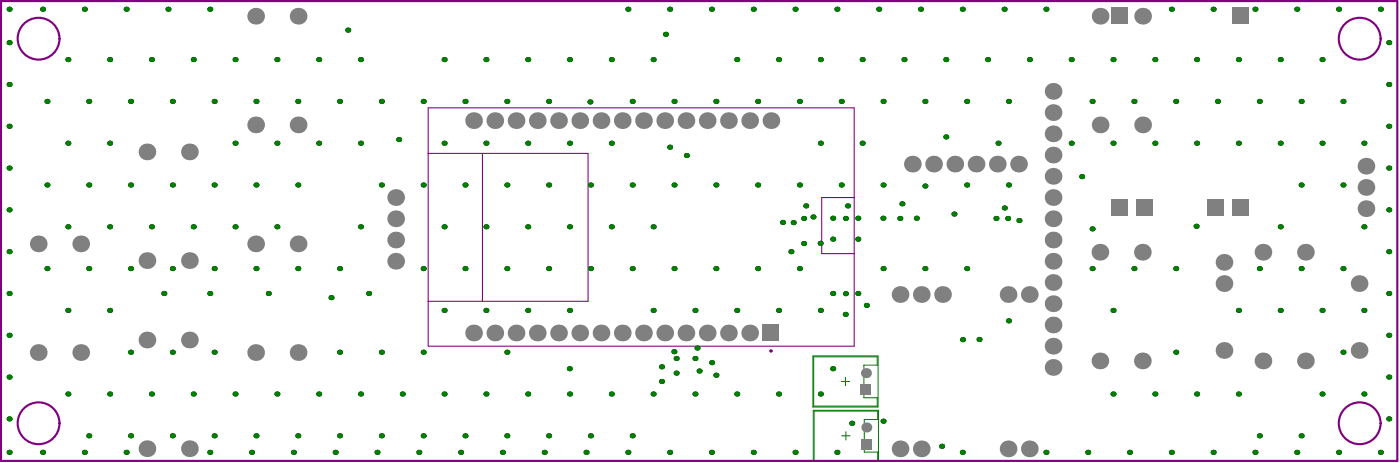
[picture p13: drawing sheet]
<svg xmlns="http://www.w3.org/2000/svg" width="557mm" height="184mm" viewBox="0 0 557 184" stroke-linecap="round" stroke-linejoin="round" font-family="sans-serif">
<path d="M323.6 141.6h26v20.3h-26zM324 141.9h25.3v3.3h-5.4v13h5.4v3.3h-25.3zM334.9 151.7h3.4M336.6 150.1v3.3M349.3 158.2h.1M323.8 163.2h26v20.3h-26zM324.1 163.5h25.3v3.4h-5.3v12.9h5.3v3.3h-25.3zM335.1 173.3h3.3M336.8 171.7v3.3M349.4 179.8h.1" fill="none" stroke="#008000" stroke-width=".4"/>
<path d="M170.5 42.9h169.6v94.8h-169.6zM170.5 61h63.6v58.8h-63.6M192.1 61v58.8M340.1 78.6h-13v22.3h13" fill="none" stroke="#800080" stroke-width=".42"/>
<circle cx="306.9" cy="139.6" r=".33" fill="none" stroke="#800080" stroke-width=".67"/>
<g fill="#000">
<circle cx="3.6" cy="3.7" r="1"/>
<circle cx="3.6" cy="17" r="1"/>
<circle cx="16.9" cy="3.7" r="1"/>
<circle cx="33.6" cy="3.7" r="1"/>
<circle cx="50.2" cy="3.7" r="1"/>
<circle cx="66.9" cy="3.7" r="1"/>
<circle cx="83.5" cy="3.7" r="1"/>
<circle cx="138.5" cy="12" r="1"/>
<circle cx="250" cy="3.7" r="1"/>
<circle cx="265" cy="13.6" r="1"/>
<circle cx="266.6" cy="3.7" r="1"/>
<circle cx="283.3" cy="3.7" r="1"/>
<circle cx="299.9" cy="3.7" r="1"/>
<circle cx="316.6" cy="3.7" r="1"/>
<circle cx="333.2" cy="3.7" r="1"/>
<circle cx="349.8" cy="3.7" r="1"/>
<circle cx="366.5" cy="3.7" r="1"/>
<circle cx="383.1" cy="3.7" r="1"/>
<circle cx="399.8" cy="3.7" r="1"/>
<circle cx="416.4" cy="3.7" r="1"/>
<circle cx="466.4" cy="3.7" r="1"/>
<circle cx="483" cy="3.7" r="1"/>
<circle cx="499.6" cy="3.7" r="1"/>
<circle cx="516.3" cy="3.7" r="1"/>
<circle cx="532.9" cy="3.7" r="1"/>
<circle cx="549.6" cy="3.7" r="1"/>
<circle cx="552.9" cy="17" r="1"/>
<circle cx="3.6" cy="33.6" r="1"/>
<circle cx="27" cy="23.7" r="1"/>
<circle cx="43.7" cy="23.7" r="1"/>
<circle cx="60.3" cy="23.7" r="1"/>
<circle cx="76.9" cy="23.7" r="1"/>
<circle cx="93.6" cy="23.7" r="1"/>
<circle cx="110.2" cy="23.7" r="1"/>
<circle cx="126.9" cy="23.7" r="1"/>
<circle cx="143.5" cy="23.7" r="1"/>
<circle cx="176.8" cy="23.7" r="1"/>
<circle cx="193.5" cy="23.7" r="1"/>
<circle cx="210.1" cy="23.7" r="1"/>
<circle cx="226.8" cy="23.7" r="1"/>
<circle cx="243.4" cy="23.7" r="1"/>
<circle cx="260" cy="23.7" r="1"/>
<circle cx="293.3" cy="23.7" r="1"/>
<circle cx="310" cy="23.7" r="1"/>
<circle cx="326.6" cy="23.7" r="1"/>
<circle cx="343.3" cy="23.7" r="1"/>
<circle cx="359.9" cy="23.7" r="1"/>
<circle cx="376.6" cy="23.7" r="1"/>
<circle cx="393.2" cy="23.7" r="1"/>
<circle cx="409.8" cy="23.7" r="1"/>
<circle cx="426.5" cy="23.7" r="1"/>
<circle cx="443.1" cy="23.7" r="1"/>
<circle cx="459.8" cy="23.7" r="1"/>
<circle cx="476.4" cy="23.7" r="1"/>
<circle cx="493.1" cy="23.7" r="1"/>
<circle cx="509.7" cy="23.7" r="1"/>
<circle cx="526.4" cy="23.7" r="1"/>
<circle cx="552.9" cy="33.6" r="1"/>
<circle cx="3.6" cy="50.2" r="1"/>
<circle cx="18.7" cy="40.3" r="1"/>
<circle cx="27" cy="57" r="1"/>
<circle cx="35.3" cy="40.3" r="1"/>
<circle cx="43.7" cy="57" r="1"/>
<circle cx="52" cy="40.3" r="1"/>
<circle cx="68.6" cy="40.3" r="1"/>
<circle cx="85.3" cy="40.3" r="1"/>
<circle cx="93.6" cy="57" r="1"/>
<circle cx="101.9" cy="40.3" r="1"/>
<circle cx="110.2" cy="57" r="1"/>
<circle cx="118.6" cy="40.3" r="1"/>
<circle cx="126.9" cy="57" r="1"/>
<circle cx="135.2" cy="40.3" r="1"/>
<circle cx="143.5" cy="57" r="1"/>
<circle cx="151.9" cy="40.3" r="1"/>
<circle cx="158.7" cy="55.5" r="1"/>
<circle cx="168.5" cy="40.3" r="1"/>
<circle cx="176.8" cy="57" r="1"/>
<circle cx="185.1" cy="40.3" r="1"/>
<circle cx="193.5" cy="57" r="1"/>
<circle cx="201.8" cy="40.3" r="1"/>
<circle cx="210.1" cy="57" r="1"/>
<circle cx="218.4" cy="40.3" r="1"/>
<circle cx="226.8" cy="57" r="1"/>
<circle cx="234.9" cy="40.6" r="1"/>
<circle cx="243.4" cy="57" r="1"/>
<circle cx="251.7" cy="40.3" r="1"/>
<circle cx="266.6" cy="58.5" r="1"/>
<circle cx="268.4" cy="40.3" r="1"/>
<circle cx="285" cy="40.3" r="1"/>
<circle cx="301.7" cy="40.3" r="1"/>
<circle cx="318.3" cy="40.3" r="1"/>
<circle cx="326.6" cy="57" r="1"/>
<circle cx="334.9" cy="40.3" r="1"/>
<circle cx="343.3" cy="57" r="1"/>
<circle cx="351.6" cy="40.3" r="1"/>
<circle cx="368.2" cy="40.3" r="1"/>
<circle cx="376.6" cy="54.5" r="1"/>
<circle cx="384.9" cy="40.3" r="1"/>
<circle cx="397.4" cy="57" r="1"/>
<circle cx="401.5" cy="40.3" r="1"/>
<circle cx="426.5" cy="57" r="1"/>
<circle cx="434.8" cy="40.3" r="1"/>
<circle cx="443.1" cy="57" r="1"/>
<circle cx="451.5" cy="40.3" r="1"/>
<circle cx="459.8" cy="57" r="1"/>
<circle cx="468.1" cy="40.3" r="1"/>
<circle cx="476.4" cy="57" r="1"/>
<circle cx="484.7" cy="40.3" r="1"/>
<circle cx="493.1" cy="57" r="1"/>
<circle cx="501.4" cy="40.3" r="1"/>
<circle cx="509.7" cy="57" r="1"/>
<circle cx="518" cy="40.3" r="1"/>
<circle cx="526.4" cy="57" r="1"/>
<circle cx="534.7" cy="40.3" r="1"/>
<circle cx="543" cy="57" r="1"/>
<circle cx="552.9" cy="50.2" r="1"/>
<circle cx="3.6" cy="66.8" r="1"/>
<circle cx="18.7" cy="73.6" r="1"/>
<circle cx="35.3" cy="73.6" r="1"/>
<circle cx="52" cy="73.6" r="1"/>
<circle cx="68.6" cy="73.6" r="1"/>
<circle cx="85.3" cy="73.6" r="1"/>
<circle cx="101.9" cy="73.6" r="1"/>
<circle cx="118.6" cy="73.6" r="1"/>
<circle cx="151.9" cy="73.6" r="1"/>
<circle cx="168.5" cy="73.6" r="1"/>
<circle cx="185.1" cy="73.6" r="1"/>
<circle cx="201.8" cy="73.6" r="1"/>
<circle cx="218.4" cy="73.6" r="1"/>
<circle cx="235.1" cy="73.6" r="1"/>
<circle cx="251.7" cy="73.6" r="1"/>
<circle cx="268.4" cy="73.6" r="1"/>
<circle cx="273.3" cy="61.9" r="1"/>
<circle cx="285" cy="73.6" r="1"/>
<circle cx="301.7" cy="73.6" r="1"/>
<circle cx="318.3" cy="73.6" r="1"/>
<circle cx="334.9" cy="73.6" r="1"/>
<circle cx="351.6" cy="73.6" r="1"/>
<circle cx="368.2" cy="74" r="1"/>
<circle cx="384.9" cy="73.6" r="1"/>
<circle cx="401.5" cy="73.6" r="1"/>
<circle cx="430.7" cy="70.3" r="1"/>
<circle cx="518" cy="73.6" r="1"/>
<circle cx="534.7" cy="73.6" r="1"/>
<circle cx="552.9" cy="66.8" r="1"/>
<circle cx="3.6" cy="83.5" r="1"/>
<circle cx="27" cy="90.2" r="1"/>
<circle cx="43.7" cy="90.2" r="1"/>
<circle cx="60.3" cy="90.2" r="1"/>
<circle cx="76.9" cy="90.2" r="1"/>
<circle cx="93.6" cy="90.2" r="1"/>
<circle cx="110.2" cy="90.2" r="1"/>
<circle cx="143.5" cy="90.2" r="1"/>
<circle cx="176.8" cy="90.2" r="1"/>
<circle cx="193.5" cy="90.2" r="1"/>
<circle cx="210.1" cy="90.2" r="1"/>
<circle cx="226.8" cy="90.2" r="1"/>
<circle cx="243.4" cy="90.2" r="1"/>
<circle cx="260" cy="90.2" r="1"/>
<circle cx="311.6" cy="88.5" r="1"/>
<circle cx="315.8" cy="88.5" r="1"/>
<circle cx="320" cy="86.9" r="1"/>
<circle cx="320" cy="96.9" r="1"/>
<circle cx="320.8" cy="81.9" r="1"/>
<circle cx="323.7" cy="86.3" r="1"/>
<circle cx="326.5" cy="96.8" r="1"/>
<circle cx="331.5" cy="95.1" r="1"/>
<circle cx="331.5" cy="86.8" r="1"/>
<circle cx="336.6" cy="86.9" r="1"/>
<circle cx="337.4" cy="81.9" r="1"/>
<circle cx="341.5" cy="95.1" r="1"/>
<circle cx="341.5" cy="86.8" r="1"/>
<circle cx="351.5" cy="86.8" r="1"/>
<circle cx="358.2" cy="86.9" r="1"/>
<circle cx="359.1" cy="81.1" r="1"/>
<circle cx="364.8" cy="86.8" r="1"/>
<circle cx="379.8" cy="85.1" r="1"/>
<circle cx="396.5" cy="86.9" r="1"/>
<circle cx="399.9" cy="82.7" r="1"/>
<circle cx="401.2" cy="86.9" r="1"/>
<circle cx="405.7" cy="87.7" r="1"/>
<circle cx="434.8" cy="91" r="1"/>
<circle cx="476.2" cy="90" r="1"/>
<circle cx="509.7" cy="90.2" r="1"/>
<circle cx="543" cy="90.2" r="1"/>
<circle cx="552.9" cy="83.5" r="1"/>
<circle cx="3.6" cy="116.7" r="1"/>
<circle cx="3.6" cy="100.1" r="1"/>
<circle cx="18.7" cy="106.8" r="1"/>
<circle cx="35.3" cy="106.8" r="1"/>
<circle cx="52" cy="106.8" r="1"/>
<circle cx="65.2" cy="116.7" r="1"/>
<circle cx="68.6" cy="106.8" r="1"/>
<circle cx="83.5" cy="116.7" r="1"/>
<circle cx="85.3" cy="106.8" r="1"/>
<circle cx="101.9" cy="106.8" r="1"/>
<circle cx="106.8" cy="116.7" r="1"/>
<circle cx="118.6" cy="106.8" r="1"/>
<circle cx="131.8" cy="118.4" r="1"/>
<circle cx="135.2" cy="106.8" r="1"/>
<circle cx="146.8" cy="116.7" r="1"/>
<circle cx="168.5" cy="106.8" r="1"/>
<circle cx="185.1" cy="106.8" r="1"/>
<circle cx="201.8" cy="106.8" r="1"/>
<circle cx="218.4" cy="106.8" r="1"/>
<circle cx="235.1" cy="106.8" r="1"/>
<circle cx="251.7" cy="106.8" r="1"/>
<circle cx="268.4" cy="106.8" r="1"/>
<circle cx="285" cy="106.8" r="1"/>
<circle cx="301.7" cy="106.8" r="1"/>
<circle cx="314.9" cy="100.1" r="1"/>
<circle cx="318.3" cy="106.8" r="1"/>
<circle cx="331.5" cy="116.7" r="1"/>
<circle cx="336.6" cy="116.8" r="1"/>
<circle cx="341.5" cy="116.7" r="1"/>
<circle cx="351.6" cy="106.8" r="1"/>
<circle cx="368.2" cy="106.8" r="1"/>
<circle cx="384.9" cy="106.8" r="1"/>
<circle cx="434.8" cy="106.8" r="1"/>
<circle cx="451.5" cy="106.8" r="1"/>
<circle cx="468.1" cy="106.8" r="1"/>
<circle cx="501.4" cy="106.8" r="1"/>
<circle cx="518" cy="106.8" r="1"/>
<circle cx="534.7" cy="106.8" r="1"/>
<circle cx="552.9" cy="100.1" r="1"/>
<circle cx="552.9" cy="116.7" r="1"/>
<circle cx="3.6" cy="133.4" r="1"/>
<circle cx="27" cy="123.5" r="1"/>
<circle cx="43.7" cy="123.5" r="1"/>
<circle cx="176.8" cy="123.5" r="1"/>
<circle cx="193.5" cy="123.5" r="1"/>
<circle cx="210.1" cy="123.5" r="1"/>
<circle cx="226.8" cy="123.5" r="1"/>
<circle cx="260" cy="123.5" r="1"/>
<circle cx="268.3" cy="139.9" r="1"/>
<circle cx="276.7" cy="123.5" r="1"/>
<circle cx="277.5" cy="138.4" r="1"/>
<circle cx="293.3" cy="123.5" r="1"/>
<circle cx="310" cy="123.5" r="1"/>
<circle cx="326.6" cy="123.5" r="1"/>
<circle cx="336.5" cy="125" r="1"/>
<circle cx="344.9" cy="121.5" r="1"/>
<circle cx="383.2" cy="135.1" r="1"/>
<circle cx="389.8" cy="135" r="1"/>
<circle cx="401.5" cy="127.6" r="1"/>
<circle cx="443.1" cy="123.5" r="1"/>
<circle cx="493.1" cy="123.5" r="1"/>
<circle cx="509.7" cy="123.5" r="1"/>
<circle cx="526.4" cy="123.5" r="1"/>
<circle cx="543" cy="123.5" r="1"/>
<circle cx="552.9" cy="133.4" r="1"/>
<circle cx="3.6" cy="150" r="1"/>
<circle cx="27" cy="156.7" r="1"/>
<circle cx="43.7" cy="156.7" r="1"/>
<circle cx="52" cy="140.1" r="1"/>
<circle cx="60.3" cy="156.7" r="1"/>
<circle cx="68.6" cy="140.1" r="1"/>
<circle cx="76.9" cy="156.7" r="1"/>
<circle cx="85.3" cy="140.1" r="1"/>
<circle cx="93.6" cy="156.7" r="1"/>
<circle cx="110.2" cy="156.7" r="1"/>
<circle cx="126.9" cy="156.7" r="1"/>
<circle cx="135.2" cy="140.1" r="1"/>
<circle cx="143.5" cy="156.7" r="1"/>
<circle cx="151.9" cy="140.1" r="1"/>
<circle cx="160.2" cy="156.7" r="1"/>
<circle cx="168.5" cy="140.1" r="1"/>
<circle cx="176.8" cy="156.7" r="1"/>
<circle cx="193.5" cy="156.7" r="1"/>
<circle cx="201.8" cy="140.1" r="1"/>
<circle cx="210.1" cy="156.7" r="1"/>
<circle cx="226.7" cy="146.7" r="1"/>
<circle cx="226.8" cy="156.7" r="1"/>
<circle cx="243.4" cy="156.7" r="1"/>
<circle cx="260" cy="156.7" r="1"/>
<circle cx="263.4" cy="151.7" r="1"/>
<circle cx="263.4" cy="145.9" r="1"/>
<circle cx="269.2" cy="142.6" r="1"/>
<circle cx="269.2" cy="148.4" r="1"/>
<circle cx="276.7" cy="156.7" r="1"/>
<circle cx="276.7" cy="142.6" r="1"/>
<circle cx="278.4" cy="147.6" r="1"/>
<circle cx="283.3" cy="144.2" r="1"/>
<circle cx="285" cy="149.2" r="1"/>
<circle cx="293.3" cy="156.7" r="1"/>
<circle cx="310" cy="156.7" r="1"/>
<circle cx="326.6" cy="156.7" r="1"/>
<circle cx="331.5" cy="146.7" r="1"/>
<circle cx="443.1" cy="156.7" r="1"/>
<circle cx="459.8" cy="156.7" r="1"/>
<circle cx="468.1" cy="140.1" r="1"/>
<circle cx="476.4" cy="156.7" r="1"/>
<circle cx="493.1" cy="156.7" r="1"/>
<circle cx="526.4" cy="156.7" r="1"/>
<circle cx="534.7" cy="140.1" r="1"/>
<circle cx="543" cy="156.7" r="1"/>
<circle cx="552.9" cy="150" r="1"/>
<circle cx="3.6" cy="179.9" r="1"/>
<circle cx="3.6" cy="166.6" r="1"/>
<circle cx="16.9" cy="179.9" r="1"/>
<circle cx="33.6" cy="179.9" r="1"/>
<circle cx="35.3" cy="173.3" r="1"/>
<circle cx="50.2" cy="179.9" r="1"/>
<circle cx="52" cy="173.3" r="1"/>
<circle cx="68.6" cy="173.3" r="1"/>
<circle cx="83.5" cy="179.9" r="1"/>
<circle cx="85.3" cy="173.3" r="1"/>
<circle cx="100.2" cy="179.9" r="1"/>
<circle cx="101.9" cy="173.3" r="1"/>
<circle cx="116.8" cy="179.9" r="1"/>
<circle cx="118.6" cy="173.3" r="1"/>
<circle cx="133.5" cy="179.9" r="1"/>
<circle cx="135.2" cy="173.3" r="1"/>
<circle cx="150.1" cy="179.9" r="1"/>
<circle cx="151.9" cy="173.3" r="1"/>
<circle cx="166.7" cy="179.9" r="1"/>
<circle cx="168.5" cy="173.3" r="1"/>
<circle cx="183.4" cy="179.9" r="1"/>
<circle cx="185.1" cy="173.3" r="1"/>
<circle cx="200" cy="179.9" r="1"/>
<circle cx="201.8" cy="173.3" r="1"/>
<circle cx="216.7" cy="179.9" r="1"/>
<circle cx="218.4" cy="173.3" r="1"/>
<circle cx="233.3" cy="179.9" r="1"/>
<circle cx="235.1" cy="173.3" r="1"/>
<circle cx="250" cy="179.9" r="1"/>
<circle cx="251.7" cy="173.3" r="1"/>
<circle cx="266.6" cy="179.9" r="1"/>
<circle cx="283.3" cy="179.9" r="1"/>
<circle cx="299.9" cy="179.9" r="1"/>
<circle cx="316.6" cy="179.9" r="1"/>
<circle cx="333.2" cy="179.9" r="1"/>
<circle cx="339.1" cy="168.4" r="1"/>
<circle cx="351.6" cy="167.5" r="1"/>
<circle cx="374.9" cy="177.5" r="1"/>
<circle cx="383.1" cy="179.9" r="1"/>
<circle cx="416.4" cy="179.9" r="1"/>
<circle cx="433.1" cy="179.9" r="1"/>
<circle cx="449.7" cy="179.9" r="1"/>
<circle cx="466.4" cy="179.9" r="1"/>
<circle cx="483" cy="179.9" r="1"/>
<circle cx="499.6" cy="179.9" r="1"/>
<circle cx="501.4" cy="173.3" r="1"/>
<circle cx="516.3" cy="179.9" r="1"/>
<circle cx="518" cy="173.3" r="1"/>
<circle cx="532.9" cy="179.9" r="1"/>
<circle cx="549.6" cy="179.9" r="1"/>
<circle cx="552.9" cy="166.6" r="1"/>
</g>
<g fill="#008000">
<circle cx="401.5" cy="127.6" r="1"/>
<circle cx="344.9" cy="121.5" r="1"/>
<circle cx="401.5" cy="40.3" r="1"/>
<circle cx="339.1" cy="168.4" r="1"/>
<circle cx="351.6" cy="167.5" r="1"/>
<circle cx="374.9" cy="177.5" r="1"/>
<circle cx="405.7" cy="87.7" r="1"/>
<circle cx="399.9" cy="82.7" r="1"/>
<circle cx="396.5" cy="86.9" r="1"/>
<circle cx="315.8" cy="88.5" r="1"/>
<circle cx="320.8" cy="81.9" r="1"/>
<circle cx="337.4" cy="81.9" r="1"/>
<circle cx="359.1" cy="81.1" r="1"/>
<circle cx="263.4" cy="151.7" r="1"/>
<circle cx="285" cy="149.2" r="1"/>
<circle cx="277.5" cy="138.4" r="1"/>
<circle cx="263.4" cy="145.9" r="1"/>
<circle cx="269.2" cy="148.4" r="1"/>
<circle cx="278.4" cy="147.6" r="1"/>
<circle cx="283.3" cy="144.2" r="1"/>
<circle cx="268.3" cy="139.9" r="1"/>
<circle cx="293.3" cy="156.7" r="1"/>
<circle cx="443.1" cy="156.7" r="1"/>
<circle cx="534.7" cy="106.8" r="1"/>
<circle cx="210.1" cy="23.7" r="1"/>
<circle cx="143.5" cy="23.7" r="1"/>
<circle cx="193.5" cy="23.7" r="1"/>
<circle cx="176.8" cy="23.7" r="1"/>
<circle cx="226.8" cy="23.7" r="1"/>
<circle cx="234.9" cy="40.6" r="1"/>
<circle cx="158.7" cy="55.5" r="1"/>
<circle cx="168.5" cy="40.3" r="1"/>
<circle cx="143.5" cy="57" r="1"/>
<circle cx="151.9" cy="40.3" r="1"/>
<circle cx="430.7" cy="70.3" r="1"/>
<circle cx="397.4" cy="57" r="1"/>
<circle cx="376.6" cy="54.5" r="1"/>
<circle cx="434.8" cy="91" r="1"/>
<circle cx="509.7" cy="90.2" r="1"/>
<circle cx="476.2" cy="90" r="1"/>
<circle cx="193.5" cy="57" r="1"/>
<circle cx="368.2" cy="74" r="1"/>
<circle cx="534.7" cy="40.3" r="1"/>
<circle cx="543" cy="57" r="1"/>
<circle cx="534.7" cy="73.6" r="1"/>
<circle cx="543" cy="90.2" r="1"/>
<circle cx="543" cy="123.5" r="1"/>
<circle cx="534.7" cy="140.1" r="1"/>
<circle cx="543" cy="156.7" r="1"/>
<circle cx="526.4" cy="23.7" r="1"/>
<circle cx="518" cy="40.3" r="1"/>
<circle cx="526.4" cy="57" r="1"/>
<circle cx="518" cy="73.6" r="1"/>
<circle cx="518" cy="106.8" r="1"/>
<circle cx="526.4" cy="123.5" r="1"/>
<circle cx="526.4" cy="156.7" r="1"/>
<circle cx="518" cy="173.3" r="1"/>
<circle cx="509.7" cy="23.7" r="1"/>
<circle cx="501.4" cy="40.3" r="1"/>
<circle cx="509.7" cy="57" r="1"/>
<circle cx="501.4" cy="106.8" r="1"/>
<circle cx="509.7" cy="123.5" r="1"/>
<circle cx="501.4" cy="173.3" r="1"/>
<circle cx="493.1" cy="23.7" r="1"/>
<circle cx="484.7" cy="40.3" r="1"/>
<circle cx="493.1" cy="57" r="1"/>
<circle cx="493.1" cy="123.5" r="1"/>
<circle cx="493.1" cy="156.7" r="1"/>
<circle cx="476.4" cy="23.7" r="1"/>
<circle cx="468.1" cy="40.3" r="1"/>
<circle cx="476.4" cy="57" r="1"/>
<circle cx="468.1" cy="106.8" r="1"/>
<circle cx="468.1" cy="140.1" r="1"/>
<circle cx="476.4" cy="156.7" r="1"/>
<circle cx="459.8" cy="23.7" r="1"/>
<circle cx="451.5" cy="40.3" r="1"/>
<circle cx="459.8" cy="57" r="1"/>
<circle cx="451.5" cy="106.8" r="1"/>
<circle cx="459.8" cy="156.7" r="1"/>
<circle cx="443.1" cy="23.7" r="1"/>
<circle cx="434.8" cy="40.3" r="1"/>
<circle cx="443.1" cy="57" r="1"/>
<circle cx="434.8" cy="106.8" r="1"/>
<circle cx="443.1" cy="123.5" r="1"/>
<circle cx="426.5" cy="23.7" r="1"/>
<circle cx="426.5" cy="57" r="1"/>
<circle cx="409.8" cy="23.7" r="1"/>
<circle cx="401.5" cy="73.6" r="1"/>
<circle cx="393.2" cy="23.7" r="1"/>
<circle cx="384.9" cy="40.3" r="1"/>
<circle cx="384.9" cy="73.6" r="1"/>
<circle cx="384.9" cy="106.8" r="1"/>
<circle cx="376.6" cy="23.7" r="1"/>
<circle cx="368.2" cy="40.3" r="1"/>
<circle cx="368.2" cy="106.8" r="1"/>
<circle cx="359.9" cy="23.7" r="1"/>
<circle cx="351.6" cy="40.3" r="1"/>
<circle cx="351.6" cy="73.6" r="1"/>
<circle cx="351.6" cy="106.8" r="1"/>
<circle cx="343.3" cy="23.7" r="1"/>
<circle cx="334.9" cy="40.3" r="1"/>
<circle cx="343.3" cy="57" r="1"/>
<circle cx="334.9" cy="73.6" r="1"/>
<circle cx="326.6" cy="23.7" r="1"/>
<circle cx="318.3" cy="40.3" r="1"/>
<circle cx="326.6" cy="57" r="1"/>
<circle cx="318.3" cy="73.6" r="1"/>
<circle cx="318.3" cy="106.8" r="1"/>
<circle cx="326.6" cy="123.5" r="1"/>
<circle cx="326.6" cy="156.7" r="1"/>
<circle cx="310" cy="23.7" r="1"/>
<circle cx="301.7" cy="40.3" r="1"/>
<circle cx="301.7" cy="73.6" r="1"/>
<circle cx="301.7" cy="106.8" r="1"/>
<circle cx="310" cy="123.5" r="1"/>
<circle cx="310" cy="156.7" r="1"/>
<circle cx="293.3" cy="23.7" r="1"/>
<circle cx="285" cy="40.3" r="1"/>
<circle cx="285" cy="73.6" r="1"/>
<circle cx="285" cy="106.8" r="1"/>
<circle cx="293.3" cy="123.5" r="1"/>
<circle cx="268.4" cy="40.3" r="1"/>
<circle cx="268.4" cy="73.6" r="1"/>
<circle cx="268.4" cy="106.8" r="1"/>
<circle cx="276.7" cy="123.5" r="1"/>
<circle cx="276.7" cy="156.7" r="1"/>
<circle cx="260" cy="23.7" r="1"/>
<circle cx="251.7" cy="40.3" r="1"/>
<circle cx="251.7" cy="73.6" r="1"/>
<circle cx="260" cy="90.2" r="1"/>
<circle cx="251.7" cy="106.8" r="1"/>
<circle cx="260" cy="123.5" r="1"/>
<circle cx="260" cy="156.7" r="1"/>
<circle cx="251.7" cy="173.3" r="1"/>
<circle cx="243.4" cy="23.7" r="1"/>
<circle cx="243.4" cy="57" r="1"/>
<circle cx="235.1" cy="73.6" r="1"/>
<circle cx="243.4" cy="90.2" r="1"/>
<circle cx="235.1" cy="106.8" r="1"/>
<circle cx="243.4" cy="156.7" r="1"/>
<circle cx="235.1" cy="173.3" r="1"/>
<circle cx="218.4" cy="40.3" r="1"/>
<circle cx="226.8" cy="57" r="1"/>
<circle cx="218.4" cy="73.6" r="1"/>
<circle cx="226.8" cy="90.2" r="1"/>
<circle cx="218.4" cy="106.8" r="1"/>
<circle cx="226.8" cy="123.5" r="1"/>
<circle cx="226.8" cy="156.7" r="1"/>
<circle cx="218.4" cy="173.3" r="1"/>
<circle cx="201.8" cy="40.3" r="1"/>
<circle cx="210.1" cy="57" r="1"/>
<circle cx="201.8" cy="73.6" r="1"/>
<circle cx="210.1" cy="90.2" r="1"/>
<circle cx="201.8" cy="106.8" r="1"/>
<circle cx="210.1" cy="123.5" r="1"/>
<circle cx="201.8" cy="140.1" r="1"/>
<circle cx="210.1" cy="156.7" r="1"/>
<circle cx="201.8" cy="173.3" r="1"/>
<circle cx="185.1" cy="40.3" r="1"/>
<circle cx="185.1" cy="73.6" r="1"/>
<circle cx="193.5" cy="90.2" r="1"/>
<circle cx="185.1" cy="106.8" r="1"/>
<circle cx="193.5" cy="123.5" r="1"/>
<circle cx="193.5" cy="156.7" r="1"/>
<circle cx="185.1" cy="173.3" r="1"/>
<circle cx="176.8" cy="57" r="1"/>
<circle cx="168.5" cy="73.6" r="1"/>
<circle cx="176.8" cy="90.2" r="1"/>
<circle cx="168.5" cy="106.8" r="1"/>
<circle cx="176.8" cy="123.5" r="1"/>
<circle cx="168.5" cy="140.1" r="1"/>
<circle cx="176.8" cy="156.7" r="1"/>
<circle cx="168.5" cy="173.3" r="1"/>
<circle cx="151.9" cy="73.6" r="1"/>
<circle cx="151.9" cy="140.1" r="1"/>
<circle cx="160.2" cy="156.7" r="1"/>
<circle cx="151.9" cy="173.3" r="1"/>
<circle cx="135.2" cy="40.3" r="1"/>
<circle cx="143.5" cy="90.2" r="1"/>
<circle cx="135.2" cy="106.8" r="1"/>
<circle cx="135.2" cy="140.1" r="1"/>
<circle cx="143.5" cy="156.7" r="1"/>
<circle cx="135.2" cy="173.3" r="1"/>
<circle cx="126.9" cy="23.7" r="1"/>
<circle cx="118.6" cy="40.3" r="1"/>
<circle cx="126.9" cy="57" r="1"/>
<circle cx="118.6" cy="73.6" r="1"/>
<circle cx="118.6" cy="106.8" r="1"/>
<circle cx="126.9" cy="156.7" r="1"/>
<circle cx="118.6" cy="173.3" r="1"/>
<circle cx="110.2" cy="23.7" r="1"/>
<circle cx="101.9" cy="40.3" r="1"/>
<circle cx="110.2" cy="57" r="1"/>
<circle cx="101.9" cy="73.6" r="1"/>
<circle cx="110.2" cy="90.2" r="1"/>
<circle cx="101.9" cy="106.8" r="1"/>
<circle cx="110.2" cy="156.7" r="1"/>
<circle cx="101.9" cy="173.3" r="1"/>
<circle cx="93.6" cy="23.7" r="1"/>
<circle cx="85.3" cy="40.3" r="1"/>
<circle cx="93.6" cy="57" r="1"/>
<circle cx="85.3" cy="73.6" r="1"/>
<circle cx="93.6" cy="90.2" r="1"/>
<circle cx="85.3" cy="106.8" r="1"/>
<circle cx="85.3" cy="140.1" r="1"/>
<circle cx="93.6" cy="156.7" r="1"/>
<circle cx="85.3" cy="173.3" r="1"/>
<circle cx="76.9" cy="23.7" r="1"/>
<circle cx="68.6" cy="40.3" r="1"/>
<circle cx="68.6" cy="73.6" r="1"/>
<circle cx="76.9" cy="90.2" r="1"/>
<circle cx="68.6" cy="106.8" r="1"/>
<circle cx="68.6" cy="140.1" r="1"/>
<circle cx="76.9" cy="156.7" r="1"/>
<circle cx="68.6" cy="173.3" r="1"/>
<circle cx="60.3" cy="23.7" r="1"/>
<circle cx="52" cy="40.3" r="1"/>
<circle cx="52" cy="73.6" r="1"/>
<circle cx="60.3" cy="90.2" r="1"/>
<circle cx="52" cy="106.8" r="1"/>
<circle cx="52" cy="140.1" r="1"/>
<circle cx="60.3" cy="156.7" r="1"/>
<circle cx="52" cy="173.3" r="1"/>
<circle cx="43.7" cy="23.7" r="1"/>
<circle cx="35.3" cy="40.3" r="1"/>
<circle cx="43.7" cy="57" r="1"/>
<circle cx="35.3" cy="73.6" r="1"/>
<circle cx="43.7" cy="90.2" r="1"/>
<circle cx="35.3" cy="106.8" r="1"/>
<circle cx="43.7" cy="123.5" r="1"/>
<circle cx="43.7" cy="156.7" r="1"/>
<circle cx="35.3" cy="173.3" r="1"/>
<circle cx="27" cy="23.7" r="1"/>
<circle cx="18.7" cy="40.3" r="1"/>
<circle cx="27" cy="57" r="1"/>
<circle cx="18.7" cy="73.6" r="1"/>
<circle cx="27" cy="90.2" r="1"/>
<circle cx="18.7" cy="106.8" r="1"/>
<circle cx="27" cy="123.5" r="1"/>
<circle cx="27" cy="156.7" r="1"/>
<circle cx="269.2" cy="142.6" r="1"/>
<circle cx="276.7" cy="142.6" r="1"/>
<circle cx="383.2" cy="135.1" r="1"/>
<circle cx="138.5" cy="12" r="1"/>
<circle cx="331.5" cy="146.7" r="1"/>
<circle cx="226.7" cy="146.7" r="1"/>
<circle cx="83.5" cy="116.7" r="1"/>
<circle cx="131.8" cy="118.4" r="1"/>
<circle cx="106.8" cy="116.7" r="1"/>
<circle cx="65.2" cy="116.7" r="1"/>
<circle cx="146.8" cy="116.7" r="1"/>
<circle cx="265" cy="13.6" r="1"/>
<circle cx="379.8" cy="85.1" r="1"/>
<circle cx="273.3" cy="61.9" r="1"/>
<circle cx="266.6" cy="58.5" r="1"/>
<circle cx="389.8" cy="135" r="1"/>
<circle cx="336.5" cy="125" r="1"/>
<circle cx="331.5" cy="116.7" r="1"/>
<circle cx="341.5" cy="116.7" r="1"/>
<circle cx="364.8" cy="86.8" r="1"/>
<circle cx="351.5" cy="86.8" r="1"/>
<circle cx="331.5" cy="95.1" r="1"/>
<circle cx="341.5" cy="95.1" r="1"/>
<circle cx="341.5" cy="86.8" r="1"/>
<circle cx="331.5" cy="86.8" r="1"/>
<circle cx="323.7" cy="86.3" r="1"/>
<circle cx="311.6" cy="88.5" r="1"/>
<circle cx="314.9" cy="100.1" r="1"/>
<circle cx="326.5" cy="96.8" r="1"/>
<circle cx="552.9" cy="166.6" r="1"/>
<circle cx="552.9" cy="150" r="1"/>
<circle cx="552.9" cy="133.4" r="1"/>
<circle cx="552.9" cy="116.7" r="1"/>
<circle cx="552.9" cy="100.1" r="1"/>
<circle cx="552.9" cy="83.5" r="1"/>
<circle cx="552.9" cy="66.8" r="1"/>
<circle cx="552.9" cy="50.2" r="1"/>
<circle cx="552.9" cy="33.6" r="1"/>
<circle cx="552.9" cy="17" r="1"/>
<circle cx="549.6" cy="179.9" r="1"/>
<circle cx="532.9" cy="179.9" r="1"/>
<circle cx="516.3" cy="179.9" r="1"/>
<circle cx="499.6" cy="179.9" r="1"/>
<circle cx="483" cy="179.9" r="1"/>
<circle cx="466.4" cy="179.9" r="1"/>
<circle cx="449.7" cy="179.9" r="1"/>
<circle cx="433.1" cy="179.9" r="1"/>
<circle cx="416.4" cy="179.9" r="1"/>
<circle cx="383.1" cy="179.9" r="1"/>
<circle cx="333.2" cy="179.9" r="1"/>
<circle cx="316.6" cy="179.9" r="1"/>
<circle cx="299.9" cy="179.9" r="1"/>
<circle cx="283.3" cy="179.9" r="1"/>
<circle cx="266.6" cy="179.9" r="1"/>
<circle cx="250" cy="179.9" r="1"/>
<circle cx="233.3" cy="179.9" r="1"/>
<circle cx="216.7" cy="179.9" r="1"/>
<circle cx="200" cy="179.9" r="1"/>
<circle cx="183.4" cy="179.9" r="1"/>
<circle cx="166.7" cy="179.9" r="1"/>
<circle cx="150.1" cy="179.9" r="1"/>
<circle cx="133.5" cy="179.9" r="1"/>
<circle cx="116.8" cy="179.9" r="1"/>
<circle cx="100.2" cy="179.9" r="1"/>
<circle cx="83.5" cy="179.9" r="1"/>
<circle cx="50.2" cy="179.9" r="1"/>
<circle cx="33.6" cy="179.9" r="1"/>
<circle cx="16.9" cy="179.9" r="1"/>
<circle cx="3.6" cy="3.7" r="1"/>
<circle cx="3.6" cy="179.9" r="1"/>
<circle cx="3.6" cy="166.6" r="1"/>
<circle cx="3.6" cy="150" r="1"/>
<circle cx="3.6" cy="133.4" r="1"/>
<circle cx="3.6" cy="116.7" r="1"/>
<circle cx="3.6" cy="100.1" r="1"/>
<circle cx="3.6" cy="83.5" r="1"/>
<circle cx="3.6" cy="66.8" r="1"/>
<circle cx="3.6" cy="50.2" r="1"/>
<circle cx="3.6" cy="33.6" r="1"/>
<circle cx="3.6" cy="17" r="1"/>
<circle cx="16.9" cy="3.7" r="1"/>
<circle cx="33.6" cy="3.7" r="1"/>
<circle cx="50.2" cy="3.7" r="1"/>
<circle cx="66.9" cy="3.7" r="1"/>
<circle cx="83.5" cy="3.7" r="1"/>
<circle cx="250" cy="3.7" r="1"/>
<circle cx="266.6" cy="3.7" r="1"/>
<circle cx="283.3" cy="3.7" r="1"/>
<circle cx="299.9" cy="3.7" r="1"/>
<circle cx="316.6" cy="3.7" r="1"/>
<circle cx="333.2" cy="3.7" r="1"/>
<circle cx="349.8" cy="3.7" r="1"/>
<circle cx="366.5" cy="3.7" r="1"/>
<circle cx="383.1" cy="3.7" r="1"/>
<circle cx="399.8" cy="3.7" r="1"/>
<circle cx="416.4" cy="3.7" r="1"/>
<circle cx="466.4" cy="3.7" r="1"/>
<circle cx="483" cy="3.7" r="1"/>
<circle cx="499.6" cy="3.7" r="1"/>
<circle cx="516.3" cy="3.7" r="1"/>
<circle cx="532.9" cy="3.7" r="1"/>
<circle cx="549.6" cy="3.7" r="1"/>
<circle cx="401.2" cy="86.9" r="1"/>
<circle cx="358.2" cy="86.9" r="1"/>
<circle cx="320" cy="96.9" r="1"/>
<circle cx="320" cy="86.9" r="1"/>
<circle cx="336.6" cy="86.9" r="1"/>
<circle cx="336.6" cy="116.8" r="1"/>
</g>
<g fill="none" stroke="#800080" stroke-width=".85">
<path d="M.4 .4h555.9v182.9h-555.9z"/>
<circle cx="15.4" cy="15.4" r="8.3"/>
<circle cx="541.3" cy="15.4" r="8.3"/>
<circle cx="15.4" cy="168.4" r="8.3"/>
<circle cx="541.3" cy="168.4" r="8.3"/>
</g>
<g fill="#808080">
<circle cx="58.5" cy="178.5" r="3.3"/>
<circle cx="75.4" cy="178.5" r="3.3"/>
<circle cx="15.2" cy="140.2" r="3.3"/>
<circle cx="32.1" cy="140.2" r="3.3"/>
<circle cx="58.5" cy="135.2" r="3.3"/>
<circle cx="58.5" cy="103.6" r="3.3"/>
<circle cx="15.2" cy="97" r="3.3"/>
<circle cx="101.8" cy="140.2" r="3.3"/>
<circle cx="118.7" cy="140.2" r="3.3"/>
<circle cx="75.4" cy="135.2" r="3.3"/>
<circle cx="157.5" cy="103.9" r="3.3"/>
<circle cx="75.4" cy="103.6" r="3.3"/>
<circle cx="32.1" cy="97" r="3.3"/>
<circle cx="58.5" cy="60.4" r="3.3"/>
<circle cx="75.4" cy="60.4" r="3.3"/>
<circle cx="101.8" cy="97" r="3.3"/>
<circle cx="118.7" cy="97" r="3.3"/>
<circle cx="157.5" cy="95.5" r="3.3"/>
<circle cx="157.5" cy="87" r="3.3"/>
<circle cx="157.5" cy="78.6" r="3.3"/>
<circle cx="101.8" cy="49.7" r="3.3"/>
<circle cx="118.7" cy="49.7" r="3.3"/>
<circle cx="101.8" cy="6.4" r="3.3"/>
<circle cx="118.7" cy="6.4" r="3.3"/>
<circle cx="188.6" cy="132.4" r="3.3"/>
<circle cx="197" cy="132.4" r="3.3"/>
<circle cx="205.5" cy="132.4" r="3.3"/>
<circle cx="213.9" cy="132.4" r="3.3"/>
<circle cx="222.4" cy="132.4" r="3.3"/>
<circle cx="230.8" cy="132.4" r="3.3"/>
<circle cx="239.3" cy="132.4" r="3.3"/>
<circle cx="247.7" cy="132.4" r="3.3"/>
<circle cx="256.2" cy="132.4" r="3.3"/>
<circle cx="264.7" cy="132.4" r="3.3"/>
<circle cx="273.1" cy="132.4" r="3.3"/>
<circle cx="281.6" cy="132.4" r="3.3"/>
<circle cx="290" cy="132.4" r="3.3"/>
<circle cx="298.5" cy="132.4" r="3.3"/>
<circle cx="197" cy="48" r="3.3"/>
<circle cx="188.6" cy="48" r="3.3"/>
<circle cx="205.5" cy="48" r="3.3"/>
<circle cx="213.9" cy="48" r="3.3"/>
<circle cx="222.4" cy="48" r="3.3"/>
<circle cx="230.8" cy="48" r="3.3"/>
<circle cx="239.3" cy="48" r="3.3"/>
<circle cx="247.7" cy="48" r="3.3"/>
<circle cx="256.2" cy="48" r="3.3"/>
<circle cx="306.9" cy="48" r="3.3"/>
<circle cx="264.7" cy="48" r="3.3"/>
<circle cx="273.1" cy="48" r="3.3"/>
<circle cx="281.6" cy="48" r="3.3"/>
<circle cx="290" cy="48" r="3.3"/>
<circle cx="298.5" cy="48" r="3.3"/>
<circle cx="358.3" cy="178.5" r="3.3"/>
<circle cx="366.8" cy="178.5" r="3.3"/>
<circle cx="401.4" cy="178.5" r="3.3"/>
<circle cx="409.8" cy="178.5" r="3.3"/>
<circle cx="344.9" cy="170" r="2"/>
<circle cx="344.8" cy="148.4" r="2"/>
<circle cx="419.3" cy="146.1" r="3.3"/>
<circle cx="419.3" cy="137.7" r="3.3"/>
<circle cx="419.3" cy="129.2" r="3.3"/>
<circle cx="419.3" cy="120.8" r="3.3"/>
<circle cx="358.3" cy="117.1" r="3.3"/>
<circle cx="366.8" cy="117.1" r="3.3"/>
<circle cx="375.3" cy="117.1" r="3.3"/>
<circle cx="401.4" cy="117.1" r="3.3"/>
<circle cx="409.8" cy="117.1" r="3.3"/>
<circle cx="419.3" cy="112.4" r="3.3"/>
<circle cx="419.3" cy="103.9" r="3.3"/>
<circle cx="419.3" cy="95.5" r="3.3"/>
<circle cx="363.2" cy="65.3" r="3.3"/>
<circle cx="419.3" cy="87" r="3.3"/>
<circle cx="419.3" cy="78.6" r="3.3"/>
<circle cx="419.3" cy="70.1" r="3.3"/>
<circle cx="371.7" cy="65.3" r="3.3"/>
<circle cx="380.2" cy="65.3" r="3.3"/>
<circle cx="388.6" cy="65.3" r="3.3"/>
<circle cx="397.1" cy="65.3" r="3.3"/>
<circle cx="405.5" cy="65.3" r="3.3"/>
<circle cx="419.3" cy="61.7" r="3.3"/>
<circle cx="419.3" cy="53.2" r="3.3"/>
<circle cx="419.3" cy="44.8" r="3.3"/>
<circle cx="419.3" cy="36.3" r="3.3"/>
<circle cx="437.9" cy="143.5" r="3.3"/>
<circle cx="437.9" cy="100.3" r="3.3"/>
<circle cx="454.8" cy="143.5" r="3.3"/>
<circle cx="454.8" cy="100.3" r="3.3"/>
<circle cx="502.8" cy="143.5" r="3.3"/>
<circle cx="519.7" cy="143.5" r="3.3"/>
<circle cx="487.3" cy="139.4" r="3.3"/>
<circle cx="541.1" cy="139.4" r="3.3"/>
<circle cx="487.3" cy="112.8" r="3.3"/>
<circle cx="541.1" cy="112.8" r="3.3"/>
<circle cx="487.3" cy="104.3" r="3.3"/>
<circle cx="502.8" cy="100.3" r="3.3"/>
<circle cx="519.7" cy="100.3" r="3.3"/>
<circle cx="438" cy="49.7" r="3.3"/>
<circle cx="454.9" cy="49.7" r="3.3"/>
<circle cx="454.9" cy="6.4" r="3.3"/>
<circle cx="438" cy="6.4" r="3.3"/>
<circle cx="543.8" cy="83" r="3.3"/>
<circle cx="543.8" cy="74.5" r="3.3"/>
<circle cx="543.8" cy="66.1" r="3.3"/>
</g>
<g fill="#808080">
<path d="M303.6 129.1h6.7v6.7h-6.7z" fill-rule="evenodd"/>
<path d="M342.9 174.7h4v4h-4z" fill-rule="evenodd"/>
<path d="M342.8 153.1h4v3.9h-4z" fill-rule="evenodd"/>
<path d="M442.4 79.2h6.6v6.7h-6.6z" fill-rule="evenodd"/>
<path d="M490.5 79.2h6.6v6.7h-6.6z" fill-rule="evenodd"/>
<path d="M480.5 79.2h6.7v6.7h-6.7z" fill-rule="evenodd"/>
<path d="M452.4 79.2h6.6v6.7h-6.6z" fill-rule="evenodd"/>
<path d="M490.5 2.8h6.6v6.6h-6.6z" fill-rule="evenodd"/>
<path d="M442.4 2.8h6.6v6.6h-6.6z" fill-rule="evenodd"/>
</g>
</svg>
